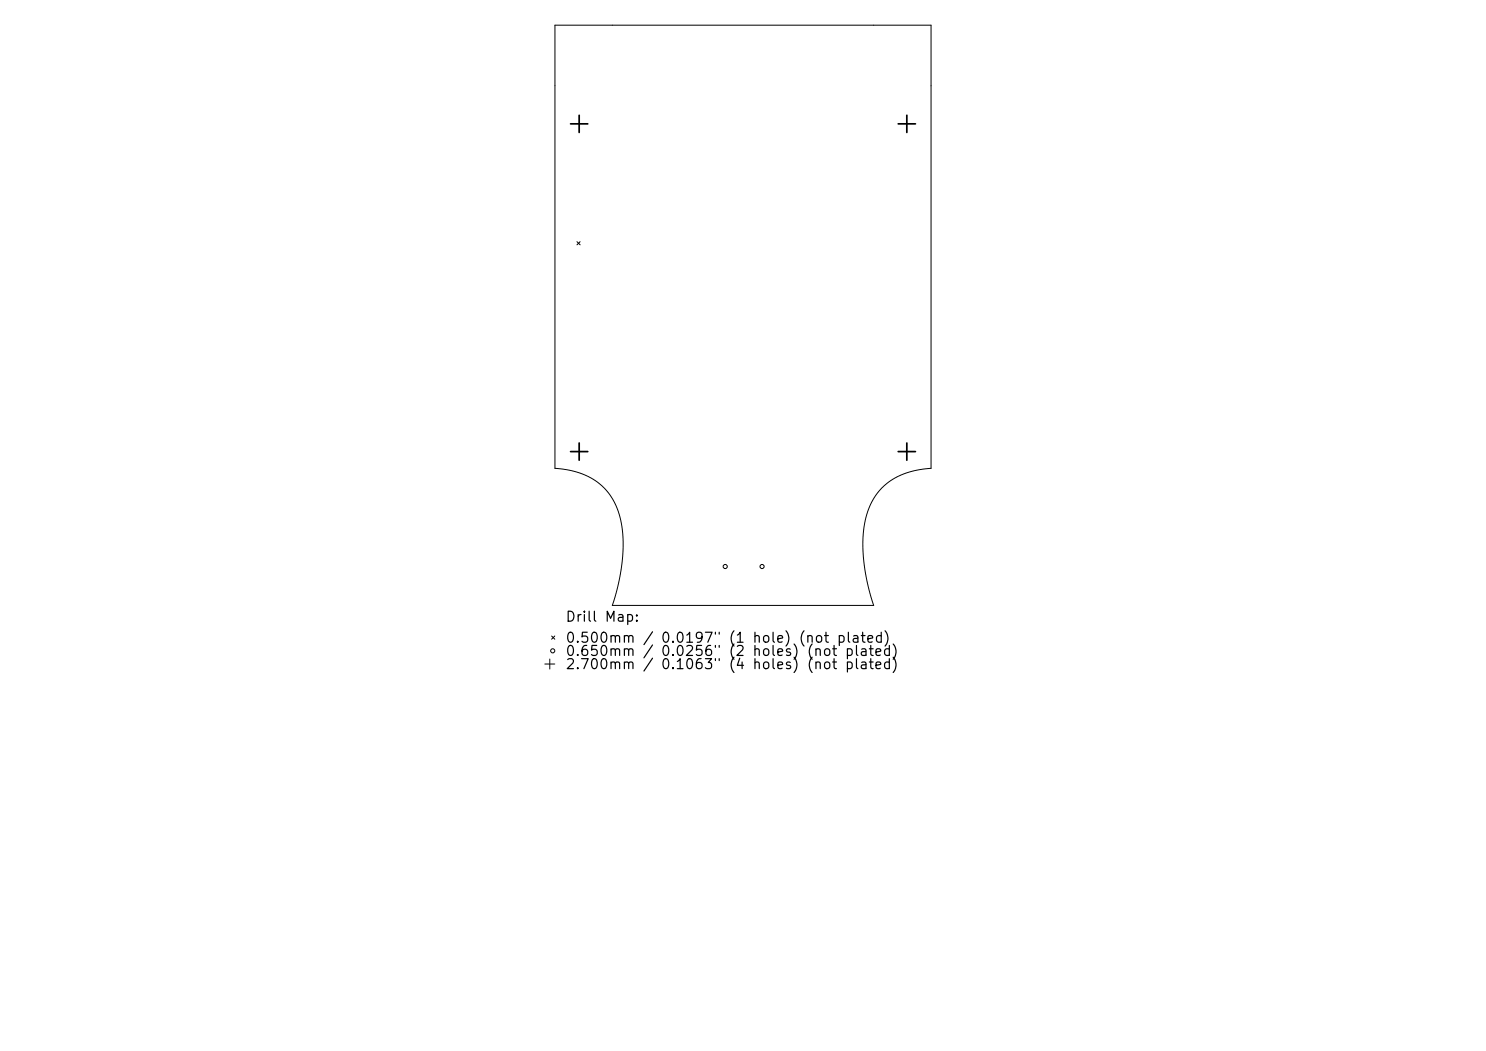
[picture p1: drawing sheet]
<svg xmlns="http://www.w3.org/2000/svg" width="297mm" height="210mm" viewBox="0 0 297 210" stroke-linecap="round" stroke-linejoin="round" font-family="sans-serif">
<defs><g id="words">
<g font-size="2">
<text x="112.9" y="124.7">Drill Map:</text>
<text x="112.9" y="128.9">0.500mm / 0.0197&quot; (1 hole) (not plated)</text>
<text x="112.9" y="131.6">0.650mm / 0.0256&quot; (2 holes) (not plated)</text>
<text x="112.9" y="134.2">2.700mm / 0.1063&quot; (4 holes) (not plated)</text>
</g>
</g></defs>
<g fill="none" stroke="#000" stroke-width=".2">
<path d="M110.9 5h75.2v88.6l-2.2 .2-2.1 .5-1.8 .7-1.6 .8-1.5 1.1-1.2 1.3-1.1 1.4-.8 1.7-.7 1.9-.4 2.1-.2 2.3v2.4l.2 2.7 .5 2.8 1.4 5.5h-52.2l1.5-5.5 .4-2.8 .2-2.7v-2.4l-.2-2.3-.4-2.1-.7-1.9-.8-1.7-1-1.4-1.3-1.3-1.4-1.1-1.7-.8-1.8-.7-2.1-.5-2.2-.2zM115.3 48.3l.6 .6M115.9 48.3l-.6 .6M108.9 132.7h2M109.9 131.7v2M110.2 127.1l.7 .6M110.9 127.1l-.7 .6"/>
<circle cx="144.9" cy="113.2" r=".41"/>
<circle cx="152.3" cy="113.2" r=".41"/>
<circle cx="110.5" cy="130" r=".41"/>
</g>
<path d="M114 24.7h3.5M115.8 23v3.5M179.5 24.7h3.5M181.2 23v3.5M114 90.2h3.5M115.8 88.5v3.5M179.5 90.2h3.5M181.2 88.5v3.5" fill="none" stroke="#000" stroke-width=".34"/>
<use href="#words"/>
</svg>
